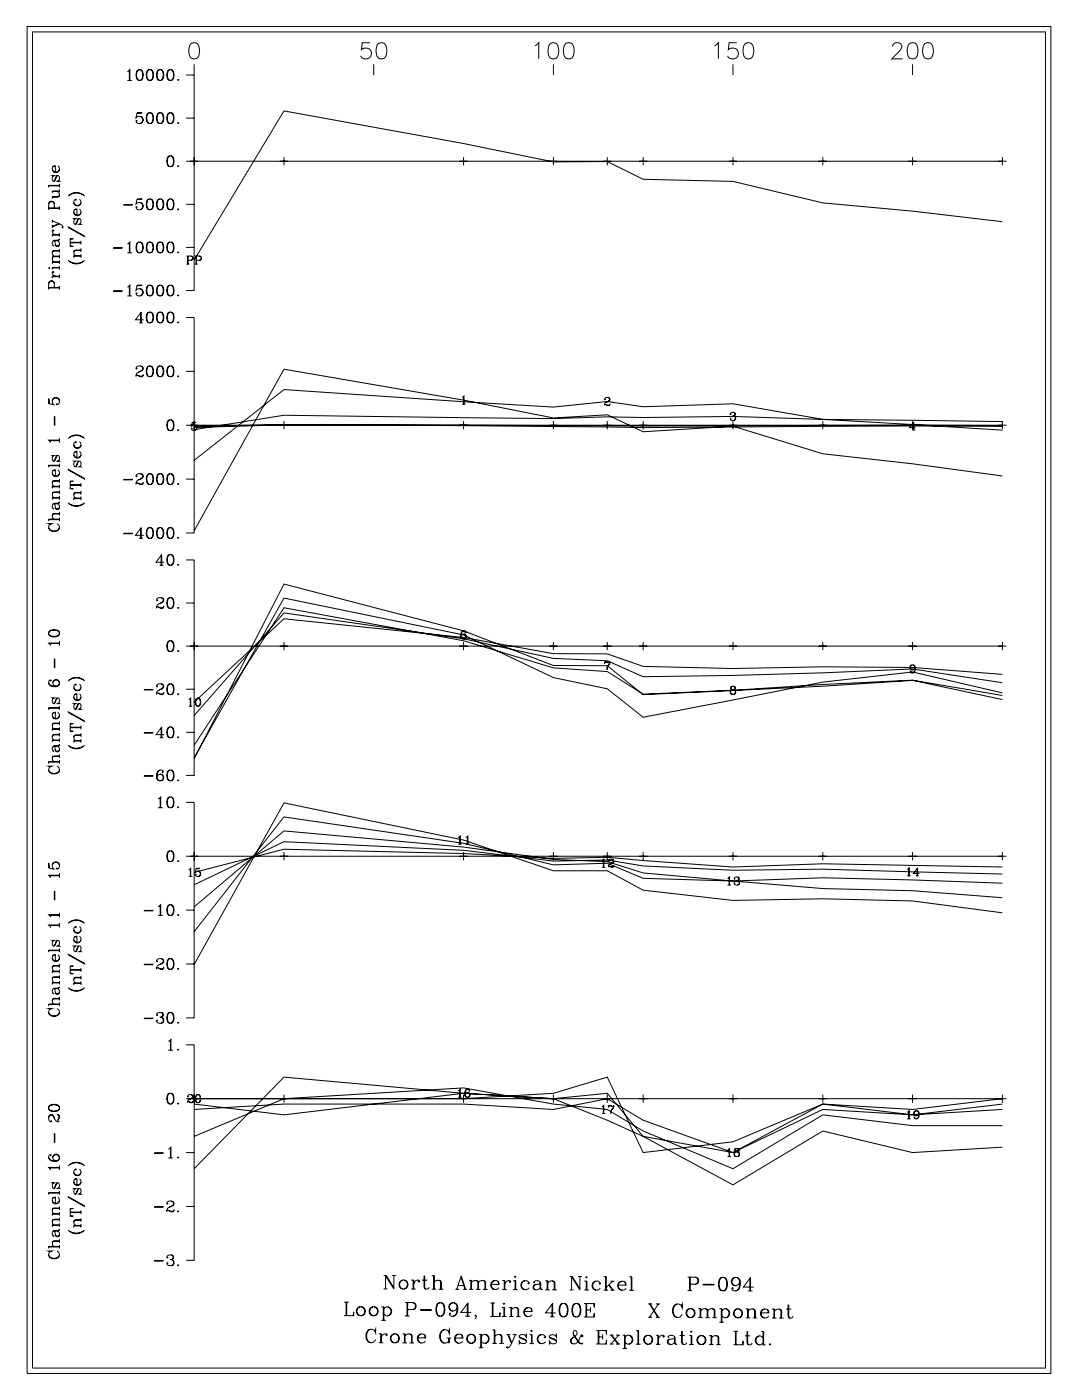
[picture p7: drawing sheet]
<svg xmlns="http://www.w3.org/2000/svg" width="215mm" height="279mm" viewBox="0 0 215 279" stroke-linecap="round" stroke-linejoin="round" font-family="sans-serif">
<g fill="none" stroke="#000" stroke-width=".2">
<path d="M5.4 5.3h204v268.5h-204zM6.5 6.4h201.9v266.3h-201.9zM25.4 14.3l.5-.4v2.1M25.4 16h.9M25.8 14v2M27.7 13.9a1.16 1.16 0 0 0-.5 1.7 .66 .66 0 0 0 .6 .4 .66 .66 0 0 0 .6-.4 1.71 1.71 0 0 0-.2-1.6 .58 .58 0 0 0-.9 .3 1.25 1.25 0 0 0 .4 1.7M27.9 13.9a1.38 1.38 0 0 1 0 2.1M29.8 13.9a.97 .97 0 0 0-.6 1.2l.1 .5a.67 .67 0 0 0 .6 .4 .67 .67 0 0 0 .6-.4 1.82 1.82 0 0 0-.2-1.6 .58 .58 0 0 0-.9 .3 1.26 1.26 0 0 0 .4 1.7M30 13.9a1.36 1.36 0 0 1 0 2.1M31.8 13.9a1.16 1.16 0 0 0-.5 1.7 .66 .66 0 0 0 .6 .4 .66 .66 0 0 0 .6-.4 1.71 1.71 0 0 0-.2-1.6 .58 .58 0 0 0-.9 .3 1.25 1.25 0 0 0 .4 1.7M32 13.9a1.38 1.38 0 0 1 0 2.1M33.9 13.9a.97 .97 0 0 0-.7 1.2l.1 .5a.67 .67 0 0 0 .7 .4 .67 .67 0 0 0 .6-.4 1.82 1.82 0 0 0-.2-1.6 .58 .58 0 0 0-.9 .3 1.26 1.26 0 0 0 .4 1.7"/>
<path d="M34.1 13.9a1.36 1.36 0 0 1 0 2.1M35.5 15.8l.1 .1-.1 .1zM37.1 15h1.6M38.1 8.7a1.05 1.05 0 0 1 1.5 .4 2.68 2.68 0 0 1-.3 2.5 1.06 1.06 0 0 1-1.5-.5 2.68 2.68 0 0 1 .3-2.4zM38.7 15v42.9h-1.6M38.7 12.8v2.2M73.7 8.5h-1.5l-.2 1.4a1.14 1.14 0 0 1 1.8 0 1.14 1.14 0 0 1-.3 1.7 1.14 1.14 0 0 1-1.6-.5M74.5 12.8v2.2M75.4 8.7a1.05 1.05 0 0 1 1.5 .4 2.68 2.68 0 0 1-.3 2.5 1.06 1.06 0 0 1-1.5-.5 2.68 2.68 0 0 1 .3-2.4zM106.6 9.1l.8-.6v3.2M109.7 8.7a1.04 1.04 0 0 1 1.5 .4 2.63 2.63 0 0 1-.3 2.5 1.05 1.05 0 0 1-1.5-.5 2.68 2.68 0 0 1 .3-2.4zM110.3 12.8v2.2"/>
<path d="M112.7 8.7a1.05 1.05 0 0 1 1.6 .4 2.71 2.71 0 0 1-.3 2.5 1.06 1.06 0 0 1-1.6-.5 2.65 2.65 0 0 1 .3-2.4zM142.4 9.1l.8-.6v3.2M146.1 12.8v2.2M146.8 8.5h-1.5l-.1 1.4a1.14 1.14 0 0 1 1.7 0 1.14 1.14 0 0 1-.2 1.7 1.14 1.14 0 0 1-1.7-.5M148.5 8.7a1.04 1.04 0 0 1 1.6 .4 2.65 2.65 0 0 1-.3 2.5 1.05 1.05 0 0 1-1.6-.5 2.7 2.7 0 0 1 .3-2.4zM177.9 9.3a.8 .8 0 0 1 .6-.8h.6a.79 .79 0 0 1 .5 1.2l-1.9 2h2.2M181.3 8.7a1.05 1.05 0 0 1 1.5 .4 2.69 2.69 0 0 1-.3 2.5 1.04 1.04 0 0 1-1.5-.5 2.65 2.65 0 0 1 .3-2.4zM181.9 12.8v2.2M184.3 8.7a1.05 1.05 0 0 1 1.6 .4 2.68 2.68 0 0 1-.3 2.5 1.06 1.06 0 0 1-1.6-.5 2.68 2.68 0 0 1 .3-2.4zM9.7 37h2.1M10.4 33.8a.75 .75 0 0 0 .7 .5 .75 .75 0 0 0 .7-.5M11 33.2l-.5 .1"/>
<path d="M11.4 35l-.5 1h-.4a.7 .7 0 0 1 .1-.9l.2-.1h-.4l.2 .1M11.5 38.2a.66 .66 0 0 1 0 1.1h-1.1M11.5 33.1a.72 .72 0 0 1 .2 1 .72 .72 0 0 1-1.1 0 .72 .72 0 0 1 .2-1h.2v1.2M11.6 36l.2 .1h-.4l.4-.4v-.4l-.2-.3h-.3l-.6 1.1M11.8 38.9l-.3 .3h-1.1v.4M11.8 36.6v.8M11.8 37.8v.4h-1.4M11.8 38.1h-1.4v.4M11.8 36.9h-2.1v.5M13.6 39.1a2.2 2.2 0 0 1 3.3 0M13.8 38.9l.4-.2a2.57 2.57 0 0 1 2.5 .2M15.8 39.7a.72 .72 0 0 1 .2 1.1 .72 .72 0 0 1-1.1 0 .72 .72 0 0 1 .2-1.1v.2l-.1-.1"/>
<path d="M27.3 39.8l1-.1h-1l-.2 1a.77 .77 0 0 1 1.2-.3 .77 .77 0 0 1 0 1.2 .77 .77 0 0 1-1.2-.2l.1-.2v.2M27.3 22.6l1-.1h-1l-.2 1a.77 .77 0 0 1 1.2-.2 .77 .77 0 0 1 0 1.2 .77 .77 0 0 1-1.2-.3l.1-.2v.2M27.9 23.2a.75 .75 0 0 1 .5 .7 .75 .75 0 0 1-.5 .7M29.8 39.7a.97 .97 0 0 0-.6 1.2l.1 .5a.67 .67 0 0 0 .6 .4 .67 .67 0 0 0 .6-.4 1.83 1.83 0 0 0-.2-1.6 .58 .58 0 0 0-.9 .3 1.26 1.26 0 0 0 .4 1.7M29.8 22.5a.97 .97 0 0 0-.6 1.2l.1 .5a.67 .67 0 0 0 .6 .4 .67 .67 0 0 0 .6-.4 1.82 1.82 0 0 0-.2-1.6 .58 .58 0 0 0-.9 .3 1.26 1.26 0 0 0 .4 1.7M30 39.7a1.36 1.36 0 0 1 0 2.1M30 22.5a1.36 1.36 0 0 1 0 2.1M31.8 39.7a1.16 1.16 0 0 0-.5 1.7 .66 .66 0 0 0 .6 .4 .66 .66 0 0 0 .6-.4 1.72 1.72 0 0 0-.2-1.6 .58 .58 0 0 0-.9 .3 1.25 1.25 0 0 0 .4 1.7M31.8 22.5a1.15 1.15 0 0 0-.5 1.7 .66 .66 0 0 0 .6 .4 .66 .66 0 0 0 .6-.4 1.71 1.71 0 0 0-.2-1.6 .58 .58 0 0 0-.9 .3 1.25 1.25 0 0 0 .4 1.7M32 39.7a1.38 1.38 0 0 1 0 2.1M32 22.5a1.38 1.38 0 0 1 0 2.1M33.9 39.7a.97 .97 0 0 0-.7 1.2l.1 .5a.67 .67 0 0 0 .7 .4 .67 .67 0 0 0 .6-.4 1.83 1.83 0 0 0-.2-1.6 .58 .58 0 0 0-.9 .3 1.26 1.26 0 0 0 .4 1.7"/>
<path d="M33.9 31.1a.97 .97 0 0 0-.7 1.2l.1 .5a.67 .67 0 0 0 .7 .4 .67 .67 0 0 0 .6-.4 1.82 1.82 0 0 0-.2-1.6 .58 .58 0 0 0-.9 .3 1.26 1.26 0 0 0 .4 1.7M33.9 22.5a.97 .97 0 0 0-.7 1.2l.1 .5a.67 .67 0 0 0 .7 .4 .67 .67 0 0 0 .6-.4 1.82 1.82 0 0 0-.2-1.6 .58 .58 0 0 0-.9 .3 1.26 1.26 0 0 0 .4 1.7M34.1 39.7a1.36 1.36 0 0 1 0 2.1M34.1 31.1a1.35 1.35 0 0 1 0 2.1M34.1 22.5a1.35 1.35 0 0 1 0 2.1M35.5 33l.1 .1-.1 .1zM35.5 24.4l.1 .1-.1 .1zM37.1 32.1h2.4M37.1 23.5h1.6M38.7 32.1h161.1M38.7 31.3v1.7M55.8 32.1h1.6"/>
<path d="M56.6 31.3v1.7M91.6 32.1h1.6M92.4 31.3v1.7M109.5 32.1h1.6M110.3 31.3v1.7M120.2 32.1h1.6M121 31.3v1.7M127.4 32.1h1.6M128.2 31.3v1.7M145.3 32.1h1.6M146.1 31.3v1.7M163.2 32.1h1.6"/>
<path d="M164 31.3v1.7M181.1 32.1h1.6M181.9 31.3v1.7M199 32.1h1.6M199.8 31.3v1.7M9.7 56.5a.58 .58 0 0 1 .6-.4 .58 .58 0 0 1 .5 .4M9.7 40.6a.58 .58 0 0 1 .6-.4 .58 .58 0 0 1 .5 .4M9.7 57.4h2.1M9.7 57.3h2.1M9.7 41.5h2.1M9.7 41.4h2.1M9.8 53.3v.2l-.1-.1z"/>
<path d="M10.4 44l1.4 .6a.84 .84 0 0 1 .8 .7l-.1 .1v-.2M10.4 55.1h1.4M10.4 43.8v.6M10.4 44.8v.6M10.4 53.4h1.4M10.4 52.3h1.4M10.4 46.9h1.4M10.5 54.2l.1 .1 .1-.1-.2-.1a.59 .59 0 0 0 0 .6 .59 .59 0 0 0 .5 .3M10.5 45.9h.2l-.2-.1a.59 .59 0 0 0 .5 1M10.8 57.3v-.8a.56 .56 0 0 0-.5-.6 .56 .56 0 0 0-.6 .6v1.2M10.8 48l.3 1 .4 .1a.65 .65 0 0 0 0-1.1M10.8 41.4v-.8a.56 .56 0 0 0-.5-.5 .56 .56 0 0 0-.6 .5v1.3"/>
<path d="M11 48.7a.42 .42 0 0 0 .4 .3 .42 .42 0 0 0 .4-.3M11.6 44.6l-1.2 .5M11.8 51.1h-1.1a.66 .66 0 0 0 0 1.1M11.8 51.2h-1.1l-.3 .3M11.8 49.9h-1.1a.66 .66 0 0 0 0 1.2M11.8 50h-1.1l-.3 .3M11.8 47.7l-.3 .2-.9 .1a.7 .7 0 0 0-.1 .9l.2 .1-.1-.1M11.8 47.6l-.1 .3-.2 .1h-.9M11.8 41.1v.8M11.8 46.5v.7M11.8 49.6v.7M11.8 50.7v.8"/>
<path d="M11.8 51.9v.7M11.8 53v.7M11.8 54.7v.8M11.8 57v.7M11.8 55h-1.4v.5M11.8 46.8h-1.4v.4M11.8 52.2h-1.4v.4M11.8 53.3h-1.4v.4M11.8 44.6l-1.4 .6M13.6 51.9a2.2 2.2 0 0 0 3.3 0M13.6 45.2l3.3 2zM13.8 52.1l.4 .2a2.67 2.67 0 0 0 2.5-.2"/>
<path d="M14 47.7l.6-.1h-.6v1.5h.6l-.6-.1M14 48.4h2.1M14 48.3h2.1M14.7 42.4a.75 .75 0 0 0 .7 .5 .75 .75 0 0 0 .7-.5M14.7 40.4a.75 .75 0 0 0 .7 .5 .75 .75 0 0 0 .7-.5M14.7 51.1h1.4M15.3 41.8l-.5 .1M15.7 43.6l-.5 1h-.4a.7 .7 0 0 1 .1-.9l.2-.1h-.4l.2 .1M15.8 41.7a.72 .72 0 0 1 .2 1 .72 .72 0 0 1-1.1 0 .72 .72 0 0 1 .2-1h.2v1.2M15.9 44.6l.2 .1h-.4l.4-.4v-.4l-.2-.3h-.3l-.6 1.1M16.1 49.8h-1.1a.65 .65 0 0 0 0 1.2M16.1 49.9h-1.1l-.3 .3"/>
<path d="M16.1 51h-1.4v.4M16.1 48v.7M16.1 49.5v.7M16.1 50.7v.7M22.6 58l1.7 .1zM22.6 49.4l1.7 .1zM24.7 40.8l1.7 .1zM25.4 57.2l.5-.4v2.2M25.4 48.7l.5-.5v2.2M25.4 59h.9M25.4 50.4h.9M25.8 48.4v2"/>
<path d="M25.8 56.9v2.1M27.3 56.9l1-.1h-1l-.2 1.1a.77 .77 0 0 1 1.2-.3 .77 .77 0 0 1 0 1.2 .77 .77 0 0 1-1.2-.2l.1-.2v.2M27.7 48.2a1.16 1.16 0 0 0-.5 1.8 .66 .66 0 0 0 .6 .4 .66 .66 0 0 0 .6-.4 1.71 1.71 0 0 0-.2-1.6 .58 .58 0 0 0-.9 .3 1.25 1.25 0 0 0 .4 1.7M27.9 57.6a.75 .75 0 0 1 .5 .7 .75 .75 0 0 1-.5 .7M27.9 48.2a1.38 1.38 0 0 1 0 2.2M27.9 40.4a.75 .75 0 0 1 .5 .7 .75 .75 0 0 1-.5 .7M29.8 56.8a.97 .97 0 0 0-.6 1.3l.1 .5a.67 .67 0 0 0 .6 .4 .67 .67 0 0 0 .6-.4 1.82 1.82 0 0 0-.2-1.7 .58 .58 0 0 0-.9 .3 1.26 1.26 0 0 0 .4 1.8M29.8 48.2a.97 .97 0 0 0-.6 1.3l.1 .5a.67 .67 0 0 0 .6 .4 .67 .67 0 0 0 .6-.4 1.82 1.82 0 0 0-.2-1.6 .58 .58 0 0 0-.9 .3 1.26 1.26 0 0 0 .4 1.7M30 56.8a1.36 1.36 0 0 1 0 2.2M30 48.2a1.36 1.36 0 0 1 0 2.2M31.8 56.8a1.16 1.16 0 0 0-.5 1.8 .66 .66 0 0 0 .6 .4 .66 .66 0 0 0 .6-.4 1.71 1.71 0 0 0-.2-1.7 .58 .58 0 0 0-.9 .3 1.25 1.25 0 0 0 .4 1.8M31.8 48.2a1.16 1.16 0 0 0-.5 1.8 .66 .66 0 0 0 .6 .4 .66 .66 0 0 0 .6-.4 1.71 1.71 0 0 0-.2-1.6 .58 .58 0 0 0-.9 .3 1.25 1.25 0 0 0 .4 1.7"/>
<path d="M32 56.8a1.38 1.38 0 0 1 0 2.2M32 48.2a1.38 1.38 0 0 1 0 2.2M33.9 56.8a.97 .97 0 0 0-.7 1.3l.1 .5a.67 .67 0 0 0 .7 .4 .67 .67 0 0 0 .6-.4 1.82 1.82 0 0 0-.2-1.7 .58 .58 0 0 0-.9 .3 1.26 1.26 0 0 0 .4 1.8M33.9 48.2a.97 .97 0 0 0-.7 1.3l.1 .5a.67 .67 0 0 0 .7 .4 .67 .67 0 0 0 .6-.4 1.82 1.82 0 0 0-.2-1.6 .58 .58 0 0 0-.9 .3 1.26 1.26 0 0 0 .4 1.7M34.1 56.8a1.36 1.36 0 0 1 0 2.2M34.1 48.2a1.36 1.36 0 0 1 0 2.2M35.4 50.3h.2l-.1 .1zM35.5 58.8l.1 .1-.1 .1zM35.5 41.6l.1 .1-.1 .1zM37.1 49.3h1.6M37.1 40.7h1.6M37.2 51h.9a.42 .42 0 0 1 .4 .5 .42 .42 0 0 1-.4 .4h-.6"/>
<path d="M37.2 52.6h.5M37.4 51v1.6M37.5 51v1.6M38.1 51l.3 .3-.1 .4-.2 .2M38.8 51h1a.42 .42 0 0 1 .4 .5 .42 .42 0 0 1-.4 .4h-.6M38.8 52.6h.6M39.1 51v1.6M39.2 51v1.6M39.8 51l.3 .3-.1 .4-.2 .2M199.8 44.2l-17.9-2.1-17.9-1.7-17.9-4.2-17.9-.5-7.2-3.5-10.7 .1-17.9-3.7-35.8-6.5-17.9 29.7M10.4 79.9a.75 .75 0 0 1 .7-.6 .75 .75 0 0 1 .7 .6M27.2 73.4v.2l-.1-.1a.74 .74 0 0 1 .8-.6 .74 .74 0 0 1 .6 .7l-.4 .4a1.07 1.07 0 0 0-1 1.1"/>
<path d="M27.7 64.4h.7M28 72.9l.2 .2a.49 .49 0 0 1 .1 .7l-.7 .4M28 62.4v2M28.5 74.8l-.3 .2-.8-.2-.3 .1M28.5 74.6l-.2 .5h-.4l-.5-.3M28.6 63.7h-1.6l1.1-1.5v2.2M29.8 72.9a.97 .97 0 0 0-.6 1.3l.1 .5a.67 .67 0 0 0 .6 .4 .67 .67 0 0 0 .6-.4 1.82 1.82 0 0 0-.2-1.6 .58 .58 0 0 0-.9 .3 1.26 1.26 0 0 0 .4 1.7M29.8 62.2a.97 .97 0 0 0-.6 1.2l.1 .5a.67 .67 0 0 0 .6 .5 .67 .67 0 0 0 .6-.5 1.82 1.82 0 0 0-.2-1.6 .58 .58 0 0 0-.9 .3 1.26 1.26 0 0 0 .4 1.8M30 72.9a1.36 1.36 0 0 1 0 2.2M30 62.2a1.36 1.36 0 0 1 0 2.2M31.8 72.9a1.16 1.16 0 0 0-.5 1.8 .66 .66 0 0 0 .6 .4 .66 .66 0 0 0 .6-.4 1.71 1.71 0 0 0-.2-1.6 .58 .58 0 0 0-.9 .3 1.25 1.25 0 0 0 .4 1.7M31.8 62.2a1.16 1.16 0 0 0-.5 1.7 .66 .66 0 0 0 .6 .5 .66 .66 0 0 0 .6-.5 1.71 1.71 0 0 0-.2-1.6 .58 .58 0 0 0-.9 .3 1.25 1.25 0 0 0 .4 1.8"/>
<path d="M32 72.9a1.38 1.38 0 0 1 0 2.2M32 62.2a1.38 1.38 0 0 1 0 2.2M33.9 72.9a.97 .97 0 0 0-.7 1.3l.1 .5a.67 .67 0 0 0 .7 .4 .67 .67 0 0 0 .6-.4 1.82 1.82 0 0 0-.2-1.6 .58 .58 0 0 0-.9 .3 1.26 1.26 0 0 0 .4 1.7M33.9 62.2a.97 .97 0 0 0-.7 1.2l.1 .5a.67 .67 0 0 0 .7 .5 .67 .67 0 0 0 .6-.5 1.82 1.82 0 0 0-.2-1.6 .58 .58 0 0 0-.9 .3 1.26 1.26 0 0 0 .4 1.8M34.1 72.9a1.36 1.36 0 0 1 0 2.2M34.1 62.2a1.36 1.36 0 0 1 0 2.2M35.5 74.9l.1 .1-.1 .1zM35.5 64.1l.1 .1-.1 .2zM37.1 63.3h1.6v42.9h-1.6M37.1 74h1.6M92.1 79.2l.4-.3v1.7M92.4 79v1.6"/>
<path d="M120.6 79.5v.1h-.1a.55 .55 0 0 1 .6-.4 .55 .55 0 0 1 .5 .5l-.3 .3a.77 .77 0 0 0-.8 .8M121.2 79.2l.3 .3a.63 .63 0 0 1-.6 .7M9.7 92.8h2.1M9.8 80.5l-.1-1.1v1.1l1 .2a.77 .77 0 0 1-.2-1.2 .77 .77 0 0 1 1.2 0 .77 .77 0 0 1-.3 1.2l-.2-.1 .1-.1 .1 .1M9.8 87.8h2M10.4 94.4a.75 .75 0 0 0 .7 .5 .75 .75 0 0 0 .7-.5M10.4 99.3h1.4M10.4 97h1.4M10.8 83l.1 1.8zM11 93.8l-.5 .1M11.4 90.8l-.5 1-.3 .1a.7 .7 0 0 1-.1-.9l.3-.2h-.4l.2 .1M11.5 93.7a.72 .72 0 0 1 .2 1 .72 .72 0 0 1-1.1 0 .72 .72 0 0 1 .2-1h.2v1.2"/>
<path d="M11.6 91.8l.2 .1h-.4l.4-.4v-.4l-.2-.3h-.3l-.6 1.1M11.8 100l-.1 .3-.2 .1h-.9M11.8 98.1h-1.1a.66 .66 0 0 0 0 1.1M11.8 98.2h-1.1l-.3 .3M11.8 95.8h-1.1a.65 .65 0 0 0 0 1.1M11.8 95.9h-1.1l-.3 .3M11.8 87.7h-2.1l.4 .5M11.8 87.3v.9M11.8 92.4v.7M11.8 95.5v.7M11.8 96.6v.7M11.8 97.8v.7"/>
<path d="M11.8 98.9v.7M11.8 96.9h-1.4v.4M11.8 99.2h-1.4v.4M11.8 92.7h-2.1v.4M13.6 93.6l3.3 1.9zM13.6 87.4a2.2 2.2 0 0 1 3.3 0M13.8 87.2l.4-.2a2.56 2.56 0 0 1 2.5 .2M14 96l.6-.1h-.6v1.5h.6l-.6-.1M14 96.7h2.1M14 96.6h2.1M14.7 90.7a.75 .75 0 0 0 .7 .5 .75 .75 0 0 0 .7-.5M14.7 88.7a.75 .75 0 0 0 .7 .6 .75 .75 0 0 0 .7-.6"/>
<path d="M14.7 99.4h1.4M15.3 90.1l-.5 .1M15.7 91.9l-.5 1h-.4a.7 .7 0 0 1 .1-.9l.2-.1h-.4l.2 .1M15.8 90a.72 .72 0 0 1 .2 1.1 .72 .72 0 0 1-1.1 0 .72 .72 0 0 1 .2-1.1h.2v1.2M15.8 88a.72 .72 0 0 1 .2 1.1 .72 .72 0 0 1-1.1 0 .72 .72 0 0 1 .2-1.1v.2l-.1-.1M15.9 92.9l.2 .1h-.4l.4-.4v-.4l-.2-.3h-.3l-.6 1.1M16.1 98.2h-1.1a.65 .65 0 0 0 0 1.1M16.1 98.3h-1.1l-.3 .3M16.1 99.3h-1.4v.4M16.1 96.3v.7M16.1 97.8v.8M16.1 99v.7"/>
<path d="M24.7 95.5l1.7 .1zM27.2 94.8v.2l-.1-.1a.74 .74 0 0 1 .8-.5 .74 .74 0 0 1 .6 .6l-.4 .4a1.06 1.06 0 0 0-1 1.2M28 94.4l.2 .1a.49 .49 0 0 1 .1 .7l-.7 .4M28.5 96.3l-.3 .2-.8-.2-.3 .1M28.5 96.1l-.2 .5h-.4l-.5-.3M29.8 94.4a.97 .97 0 0 0-.6 1.2l.1 .6a.67 .67 0 0 0 .6 .4 .67 .67 0 0 0 .6-.4 1.82 1.82 0 0 0-.2-1.7 .58 .58 0 0 0-.9 .3 1.26 1.26 0 0 0 .4 1.8M30 94.4a1.36 1.36 0 0 1 0 2.2M31.8 94.4a1.16 1.16 0 0 0-.5 1.8 .66 .66 0 0 0 .6 .4 .66 .66 0 0 0 .6-.4 1.71 1.71 0 0 0-.2-1.7 .58 .58 0 0 0-.9 .3 1.25 1.25 0 0 0 .4 1.8M32 94.4a1.38 1.38 0 0 1 0 2.2M33.9 94.4a.97 .97 0 0 0-.7 1.2l.1 .6a.67 .67 0 0 0 .7 .4 .67 .67 0 0 0 .6-.4 1.82 1.82 0 0 0-.2-1.7 .58 .58 0 0 0-.9 .3 1.26 1.26 0 0 0 .4 1.8M33.9 83.7a.97 .97 0 0 0-.7 1.2l.1 .5a.67 .67 0 0 0 .7 .4 .67 .67 0 0 0 .6-.4 1.82 1.82 0 0 0-.2-1.6 .58 .58 0 0 0-.9 .3 1.26 1.26 0 0 0 .4 1.7M34.1 94.4a1.36 1.36 0 0 1 0 2.2"/>
<path d="M34.1 83.7a1.36 1.36 0 0 1 0 2.1M35.5 96.4l.1 .1-.1 .1zM35.5 85.6l.1 .1-.1 .1zM37.1 84.8h2.4M37.1 95.5h1.6M38.3 84.3l.8-.1h-.8l-.1 .8a.58 .58 0 0 1 .8-.2 .58 .58 0 0 1 0 .9 .58 .58 0 0 1-.8-.2v-.2v.2M38.7 84.8h161.1M38.7 83.9v1.7M38.8 84.7l.1 .1a.56 .56 0 0 1 .3 .6 .56 .56 0 0 1-.4 .4M55.8 84.8h1.6M56.6 83.9v1.7M91.6 84.8h1.6"/>
<path d="M92.1 80.6h.7M92.4 83.9v1.7M109.5 84.8h1.6M110.3 83.9v1.7M120.2 84.8h1.6M121 83.9v1.7M121.6 80.6l-.3 .2-.8-.1M121.6 80.5l-.2 .3-.7-.2M127.4 84.8h1.6M128.2 83.9v1.7M145.3 84.8h1.6M145.6 82.5l.1 .1h-.2a.51 .51 0 0 1 .6-.4 .51 .51 0 0 1 .4 .5v.1l-.5 .1"/>
<path d="M146.1 83.9v1.7M146.2 82.2a.39 .39 0 0 1 .2 .6l-.2 .1 .2 .1a.44 .44 0 0 1 .2 .5 .44 .44 0 0 1-.4 .3l-.5-.1-.2-.2 .1-.1v.1M146.5 83.1v.4l-.3 .3M163.2 84.8h1.6M164 83.9v1.7M181.1 84.8h1.6M181.8 85.7h.5M181.9 83.9v1.7M182 84.3v1.4M182.5 85.3h-1.2l.8-1.2v1.6M199 84.8h1.6M199.8 94.9l-17.9-2.5-17.9-2-17.9-5.5-17.9 1.2-7.2-3.4-10.7 .6-17.9-3.5-35.8-6.2-17.9 32.2"/>
<path d="M199.8 85.7l-35.8-2.1-17.9-3.1-17.9 .6-7.2-1.1-10.7 1.1-17.9-1-35.8-2.5-17.9 14.1M199.8 84l-35.8-.4-17.9-.6-17.9 .2-7.2-.1-10.7 .3-53.7-.6-17.9 2.8M199.8 85l-17.9-.1-53.7 .3-35.8-.4-35.8-.1-17.9 .5M199.8 84.8l-71.6 .1-71.6-.3-17.9 .4M199.8 83.9v1.7M9.7 105.2a1.22 1.22 0 0 0 2.1 0M9.7 103.6h2.1M10.8 100.4l.3 1 .4 .1a.64 .64 0 0 0 0-1.1M11 101.1a.42 .42 0 0 0 .4 .3 .42 .42 0 0 0 .4-.3M11.3 104.4a.79 .79 0 0 1 .5 .9 .79 .79 0 0 1-.8 .6 .94 .94 0 0 1-1-.2 .94 .94 0 0 1-.2-1l.2-.2-.3-.1h.6l-.3 .1M11.8 102.3h-1.1a.66 .66 0 0 0 0 1.2M11.8 102.5h-1.1l-.3 .3"/>
<path d="M11.8 100.1l-.3 .2-.9 .1a.7 .7 0 0 0-.1 .9l.2 .1-.1-.1M11.8 102v.8M11.8 103.2v.7M11.8 103.5h-2.1v.4M13.6 100.2a2.2 2.2 0 0 0 3.3 0M13.8 100.4l.4 .2a2.67 2.67 0 0 0 2.5-.2M24.7 106.3l1.7 .1zM27.7 107.3h.7M28 105.4v1.9M28.6 106.7h-1.6l1.1-1.5v2.1M29.8 105.2a.97 .97 0 0 0-.6 1.2l.1 .5a.67 .67 0 0 0 .6 .4 .67 .67 0 0 0 .6-.4 1.82 1.82 0 0 0-.2-1.6 .58 .58 0 0 0-.9 .3 1.26 1.26 0 0 0 .4 1.7M30 105.2a1.36 1.36 0 0 1 0 2.1"/>
<path d="M31.3 119.5l.1 .1h-.2a.74 .74 0 0 1 .8-.5 .74 .74 0 0 1 .6 .6l-.4 .4a1.06 1.06 0 0 0-1 1.2M31.8 105.2a1.16 1.16 0 0 0-.5 1.7 .66 .66 0 0 0 .6 .4 .66 .66 0 0 0 .6-.4 1.71 1.71 0 0 0-.2-1.6 .58 .58 0 0 0-.9 .3 1.25 1.25 0 0 0 .4 1.7M31.8 112.7h.7M32 105.2a1.38 1.38 0 0 1 0 2.1M32.1 119.1l.2 .1a.49 .49 0 0 1 .1 .7l-.7 .4M32.1 110.7v2M32.7 112.1h-1.6l1.1-1.6v2.2M33.9 105.2a.97 .97 0 0 0-.7 1.2l.1 .5a.67 .67 0 0 0 .7 .4 .67 .67 0 0 0 .6-.4 1.82 1.82 0 0 0-.2-1.6 .58 .58 0 0 0-.9 .3 1.26 1.26 0 0 0 .4 1.7M33.9 119.1a.97 .97 0 0 0-.7 1.2l.1 .6a.67 .67 0 0 0 .7 .4 .67 .67 0 0 0 .6-.4 1.82 1.82 0 0 0-.2-1.7 .58 .58 0 0 0-.9 .3 1.26 1.26 0 0 0 .4 1.8M33.9 110.5a.97 .97 0 0 0-.7 1.3l.1 .5a.67 .67 0 0 0 .7 .4 .67 .67 0 0 0 .6-.4 1.82 1.82 0 0 0-.2-1.7 .58 .58 0 0 0-.9 .3 1.26 1.26 0 0 0 .4 1.8M34.1 105.2a1.36 1.36 0 0 1 0 2.1M34.1 119.1a1.35 1.35 0 0 1 0 2.2"/>
<path d="M34.1 110.5a1.36 1.36 0 0 1 0 2.2M35.5 107.1l.1 .1-.1 .1zM35.5 112.5l.1 .1-.1 .1zM37.1 111.6h1.6v43h-1.6M9.7 136.2a1.29 1.29 0 0 0 2.1 0M9.7 126.3a1.15 1.15 0 0 0 1.7 .5 .66 .66 0 0 0 .5-.6 .66 .66 0 0 0-.5-.6 1.74 1.74 0 0 0-1.6 .2 .59 .59 0 0 0 .3 .9 1.24 1.24 0 0 0 1.7-.4M9.7 126.1a1.38 1.38 0 0 1 2.1 0M9.8 128.3h2M10 135.6l.1 .1 .1-.1-.2-.1a.74 .74 0 0 0-.2 1 .74 .74 0 0 0 .8 .4h.6a.69 .69 0 0 0 .7-.8 .69 .69 0 0 0-.8-.6 .69 .69 0 0 0-.5 1l.5 .3M10.5 136a.69 .69 0 0 1 .7-.5 .69 .69 0 0 1 .6 .5M10.8 131.3l.1 1.8zM11.4 139.1l-.5 1-.3 .1a.7 .7 0 0 1-.1-.9l.3-.2h-.4l.2 .1"/>
<path d="M11.8 128.2h-2.1l.4 .5M11.8 127.8v.9M13.6 135.7a2.2 2.2 0 0 1 3.3 0M13.8 135.5l.4-.2a2.56 2.56 0 0 1 2.5 .2M14.7 139a.75 .75 0 0 0 .7 .5 .75 .75 0 0 0 .7-.5M14.7 137.1a.75 .75 0 0 0 .7 .5 .75 .75 0 0 0 .7-.5M15.3 138.4l-.5 .1M15.8 138.3a.72 .72 0 0 1 .2 1.1 .72 .72 0 0 1-1.1 0 .72 .72 0 0 1 .2-1.1h.2v1.2M15.8 136.4a.72 .72 0 0 1 .2 1 .72 .72 0 0 1-1.1 0 .72 .72 0 0 1 .2-1v.2l-.1-.1M28.8 137.4l1.7 .1zM31.3 136.7l.1 .1h-.2a.74 .74 0 0 1 .8-.5 .74 .74 0 0 1 .6 .6l-.4 .4a1.06 1.06 0 0 0-1 1.2M32.1 136.3l.2 .1a.49 .49 0 0 1 .1 .7l-.7 .4"/>
<path d="M32.6 138.1l-.3 .2-.8-.2-.3 .1M32.6 137.9l-.2 .6h-.4l-.5-.4M32.6 121l-.3 .2-.8-.2-.3 .1M32.6 120.8l-.2 .5h-.4l-.5-.3M33.9 136.3a.97 .97 0 0 0-.7 1.2l.1 .5a.67 .67 0 0 0 .7 .5 .67 .67 0 0 0 .6-.5 1.83 1.83 0 0 0-.2-1.6 .58 .58 0 0 0-.9 .3 1.27 1.27 0 0 0 .4 1.8M33.9 127.7a.97 .97 0 0 0-.7 1.2l.1 .6a.67 .67 0 0 0 .7 .4 .67 .67 0 0 0 .6-.4 1.82 1.82 0 0 0-.2-1.7 .58 .58 0 0 0-.9 .3 1.27 1.27 0 0 0 .4 1.8M34.1 136.3a1.36 1.36 0 0 1 0 2.2M34.1 127.7a1.36 1.36 0 0 1 0 2.2M35.4 138.3h.2l-.1 .2zM35.4 129.8h.2l-.1 .1zM35.5 121.1l.1 .1-.1 .1zM37.1 128.8h2.4"/>
<path d="M37.1 137.4h1.6M37.1 120.2h1.6M37.6 139.5l.4-.4v1.7M37.9 139.2v1.6M38.7 128.8h161.1M38.7 128v1.6M39.4 139.1a.93 .93 0 0 0 0 1.7h.1a.94 .94 0 0 0 0-1.7h-.1a1.04 1.04 0 0 0 0 1.7M39.5 139.1a1.04 1.04 0 0 1 0 1.7M55.8 128.8h1.6M56.6 128v1.6M91.6 128.8h1.6M92.4 125.7a.96 .96 0 0 0-.1 1.7"/>
<path d="M92.4 128v1.6M92.5 126.4l.3 .4v.3l-.3 .3M92.8 126v.1v-.1a.56 .56 0 0 0-.6-.2 .56 .56 0 0 0-.4 .6v.5a.52 .52 0 0 0 .6 .5 .52 .52 0 0 0 .5-.6 .52 .52 0 0 0-.7-.4l-.3 .4M109.5 128.8h1.6M110.3 128v1.6M120.2 128.8h1.6M120.5 132.2l.2-.3 .6 .2 .3-.2-.1 .5a1.28 1.28 0 0 0-.5 1.1M120.5 131.9v.5M120.6 132h.3l.4 .1M121 128v1.6M121.5 132.4a1.15 1.15 0 0 0-.6 1.1M127.4 128.8h1.6"/>
<path d="M128.2 128v1.6M145.3 128.8h1.6M145.9 136.8l-.2 .1-.1 .3a.56 .56 0 0 0 .9 0v-.2a.56 .56 0 0 0-.7-.1l-.1 .3 .2 .3M145.9 137.5l-.4 .3a.53 .53 0 0 0 .7 .6 .53 .53 0 0 0 .3-.9h-.3M145.9 137.5l-.3 .3 .1 .4 .2 .2M146.1 128v1.6M146.2 136.8l.3 .2-.1 .4-.2 .1M146.2 137.5l.3 .3v.4l-.3 .2M163.2 128.8h1.6M164 128v1.6M181.1 128.8h1.6M181.8 132.5l-.2 .1a.51 .51 0 0 0-.2 .5 .51 .51 0 0 0 .4 .4"/>
<path d="M181.9 128v1.6M181.9 132.5a.97 .97 0 0 1 0 1.6M182.3 133.1a.52 .52 0 0 1-.7 .4 .52 .52 0 0 1-.2-.8 .52 .52 0 0 1 .8-.1 .88 .88 0 0 1 .2 1 .88 .88 0 0 1-.8 .5l-.2-.2 .1-.1v.1M199 128.8h1.6M199.8 138.1l-17.9-4.2-17.9 2.1-35.8 7-7.2-5.7-10.7-2.2-17.9-8.5-35.8-7.4-17.9 31.8M199.8 139.4l-17.9-3.8-17.9 1.2-35.8 1.7-7.2-5.8h-10.7l-17.9-7-35.8-9.3-17.9 34.8M199.8 138.6l-17.9-3-17.9 .8-17.9 1.2-17.9 .8-7.2-4.5-10.7-.8-17.9-5.4-35.8-6.6-17.9 27.4M199.8 136.1l-17.9-2.8-17.9 .8-17.9 .5-17.9 .3-7.2-3.2-10.7-.5-17.9-3.9-35.8-5.1-17.9 20.4M199.8 134.4l-17.9-1.4-17.9-.1-17.9 .4-17.9-.5-7.2-2.5h-10.7l-17.9-3.2-35.8-3.8-17.9 16.7M199.8 128v1.6M9.7 153.5a1.22 1.22 0 0 0 2.1 0M9.7 151.9h2.1"/>
<path d="M9.7 141.2h2.1M10.4 142.7a.75 .75 0 0 0 .7 .5 .75 .75 0 0 0 .7-.5M10.4 147.6h1.4M10.4 145.4h1.4M10.8 148.7l.3 1 .4 .2a.64 .64 0 0 0 0-1.2M11 149.4a.42 .42 0 0 0 .4 .4 .42 .42 0 0 0 .4-.4M11 142.1l-.5 .1M11.3 152.7a.79 .79 0 0 1 .5 .9 .79 .79 0 0 1-.8 .6 .94 .94 0 0 1-1-.2 .94 .94 0 0 1-.2-1l.2-.2-.3-.1h.6l-.3 .1M11.5 142a.71 .71 0 0 1 .2 1.1 .71 .71 0 0 1-1.1 0 .71 .71 0 0 1 .2-1.1h.2v1.2M11.6 140.1l.2 .1h-.4l.4-.4v-.4l-.2-.3h-.3l-.6 1.1M11.8 150.7h-1.1a.66 .66 0 0 0 0 1.1M11.8 150.8h-1.1l-.3 .3"/>
<path d="M11.8 148.4l-.3 .2-.9 .1a.7 .7 0 0 0-.1 .9l.2 .1-.1-.1M11.8 148.3l-.1 .3-.2 .1h-.9M11.8 146.4h-1.1a.66 .66 0 0 0 0 1.1M11.8 146.5h-1.1l-.3 .3M11.8 144.1h-1.1a.65 .65 0 0 0 0 1.1M11.8 144.2h-1.1l-.3 .3M11.8 140.7v.8M11.8 143.8v.7M11.8 144.9v.8M11.8 146.1v.7M11.8 147.2v.7M11.8 150.4v.7"/>
<path d="M11.8 151.5v.7M11.8 145.2h-1.4v.5M11.8 147.5h-1.4v.4M11.8 141.1h-2.1v.4M11.8 151.8h-2.1v.4M13.6 148.5a2.2 2.2 0 0 0 3.3 0M13.6 141.9l3.3 1.9zM13.8 148.7l.4 .2a2.67 2.67 0 0 0 2.5-.2M14 144.3l.6-.1h-.6v1.6h.6l-.6-.1M14 145h2.1M14 144.9h2.1M14.7 147.7h1.4"/>
<path d="M15.7 140.2l-.5 1.1h-.4a.7 .7 0 0 1 .1-1l.2-.1h-.4l.2 .1M15.9 141.3l.2 .1h-.4l.4-.4v-.5l-.2-.3h-.3l-.6 1.2M16.1 146.5h-1.1a.65 .65 0 0 0 0 1.1M16.1 146.6h-1.1l-.3 .3M16.1 147.6h-1.4v.4M16.1 144.6v.8M16.1 146.2v.7M16.1 147.3v.7M28.8 154.6l1.7 .1zM28.8 146l1.7 .1zM31.5 159.3l.5-.4v2.1M31.8 147h.7"/>
<path d="M31.9 153.5a1.29 1.29 0 0 0-.1 2.1M31.9 159v2M32 154.3a.69 .69 0 0 1 .5 .7 .69 .69 0 0 1-.5 .6M32.1 145.1v1.9M32.4 153.8l-.1 .1 .1 .1v-.4a.83 .83 0 0 0-.8 0 .83 .83 0 0 0-.4 .8v.6a.69 .69 0 0 0 .8 .7 .69 .69 0 0 0 .6-.9 .69 .69 0 0 0-1-.4l-.3 .5M32.7 146.4h-1.6l1.1-1.5v2.1M33.9 153.5a.97 .97 0 0 0-.7 1.2l.1 .5a.67 .67 0 0 0 .7 .4 .67 .67 0 0 0 .6-.4 1.82 1.82 0 0 0-.2-1.6 .58 .58 0 0 0-.9 .3 1.26 1.26 0 0 0 .4 1.7M33.9 144.9a.97 .97 0 0 0-.7 1.2l.1 .5a.67 .67 0 0 0 .7 .4 .67 .67 0 0 0 .6-.4 1.83 1.83 0 0 0-.2-1.6 .58 .58 0 0 0-.9 .3 1.26 1.26 0 0 0 .4 1.7M33.9 158.9a.97 .97 0 0 0-.7 1.2l.1 .5a.67 .67 0 0 0 .7 .4 .67 .67 0 0 0 .6-.4 1.82 1.82 0 0 0-.2-1.6 .58 .58 0 0 0-.9 .3 1.26 1.26 0 0 0 .4 1.7M34.1 153.5a1.36 1.36 0 0 1 0 2.1M34.1 144.9a1.36 1.36 0 0 1 0 2.1M34.1 158.9a1.36 1.36 0 0 1 0 2.1"/>
<path d="M35.4 146.9h.2l-.1 .1zM35.5 155.4l.1 .1-.1 .1zM37.1 159.9h1.6v43h-1.6M37.1 146h1.6M37.6 140.8h.7M9.8 173l-.1-1v1l1 .2a.77 .77 0 0 1-.2-1.1 .77 .77 0 0 1 1.2 0 .77 .77 0 0 1-.3 1.1l-.2-.1 .1-.1 .1 .1M9.8 174.6h2M10.4 172.4a.75 .75 0 0 1 .7-.5 .75 .75 0 0 1 .7 .5M10.8 177.6l.1 1.8zM11.8 174.4h-2.1l.4 .6M11.8 174v1M31.5 161h.9"/>
<path d="M33.9 169.6a.97 .97 0 0 0-.7 1.2l.1 .5a.67 .67 0 0 0 .7 .4 .67 .67 0 0 0 .6-.4 1.82 1.82 0 0 0-.2-1.6 .58 .58 0 0 0-.9 .3 1.26 1.26 0 0 0 .4 1.7M34.1 169.6a1.36 1.36 0 0 1 0 2.1M35.5 171.5l.1 .1-.1 .1zM35.5 160.8l.1 .1-.1 .1zM37.1 170.7h2.4M37.6 173.4l.4-.3v1.6M37.6 174.7h.7M37.9 173.2v1.5M38.7 170.7h161.1M38.7 169.8v1.7M39.1 173.2l.7-.1h-.7l-.2 .7a.58 .58 0 0 1 .9-.1 .58 .58 0 0 1 0 .9 .58 .58 0 0 1-.9-.2l.1-.2v.2M39.5 173.6l.4 .5-.1 .4-.3 .2"/>
<path d="M55.8 170.7h1.6M56.6 169.8v1.7M91.3 166.9l.4-.3v1.7M91.3 168.3h.7M91.6 170.7h1.6M91.6 166.7v1.6M92.4 169.8v1.7M92.8 166.9l.4-.3v1.7M92.8 168.3h.7M93.1 166.7v1.6M109.5 170.7h1.6M110.3 169.8v1.7"/>
<path d="M120 171.6l.3-.3v1.6M120 172.9h.6M120.2 170.7h1.6M120.3 171.3v1.6M121 169.8v1.7M121.3 171.6h.1h-.1a.55 .55 0 0 1 .5-.4 .55 .55 0 0 1 .5 .5l-.3 .3a.81 .81 0 0 0-.7 .9M121.9 171.3l.4 .3a.61 .61 0 0 1-.7 .6M122.3 172.6l-.2 .2-.8-.1M122.3 172.5l-.1 .4-.7-.3M127.4 170.7h1.6M128.2 169.8v1.7M145 175.1l.4-.3v1.6"/>
<path d="M145 176.4h.7M145.3 170.7h1.6M145.3 174.9v1.5M146.1 169.8v1.7M146.4 175.1v.2l-.1-.2 .2-.2a.61 .61 0 0 1 .8 .1l-.1 .4-.4 .1M147 174.8l.2 .2v.3l-.2 .2 .2 .1a.45 .45 0 0 1 .2 .4 .45 .45 0 0 1-.4 .4l-.5-.1-.2-.2 .1-.2v.2M147.2 175.6l.1 .5-.3 .3M163.2 170.7h1.6M164 169.8v1.7M180.8 173.3l.4-.3v1.6M180.8 174.6h.7M181.1 170.7h1.6"/>
<path d="M181.1 173v1.6M181.9 169.8v1.7M182.6 174.6h.5M182.8 173.1v1.5M183.3 174.1h-1.3l.9-1.1v1.6M199 170.7h1.6M199.8 178.9l-17.9-1.4-17.9-.4-17.9-1.5-17.9-.5-7.2-3-10.7 .3-17.9-4.3-35.8-5.3-17.9 22.9M199.8 176l-17.9-.6-17.9-.4-17.9 .6-17.9-1.6-7.2-2.3-10.7-.4-17.9-2.5-35.8-3.2-17.9 15.2M199.8 174.2l-35.8-1-17.9 .3-17.9-.9-7.2-1.2-10.7 .2-17.9-2.1-35.8-1.7-17.9 8.6M199.8 172.8l-35.8-.6-17.9 .6-25.1-1.9-10.7 .2-17.9-1-35.8-.8-17.9 4.6M199.8 169.8v1.7M9.7 189.5h2.1"/>
<path d="M9.8 184.5h2M9.8 182.4h2M10.4 191a.75 .75 0 0 0 .7 .5 .75 .75 0 0 0 .7-.5M10.4 195.9h1.4M10.4 193.7h1.4M10.8 197.1l.3 1 .4 .1a.64 .64 0 0 0 0-1.1M11 197.8a.42 .42 0 0 0 .4 .3 .42 .42 0 0 0 .4-.3M11 190.4l-.5 .1M11.4 187.4l-.5 1.1-.3 .1a.7 .7 0 0 1-.1-1l.3-.2h-.4l.2 .1M11.5 190.3a.71 .71 0 0 1 .2 1.1 .71 .71 0 0 1-1.1 0 .71 .71 0 0 1 .2-1.1h.2v1.2M11.6 188.5l.2 .1h-.4l.4-.4v-.5l-.2-.3h-.3l-.6 1.2M11.8 199h-1.1a.66 .66 0 0 0 0 1.1"/>
<path d="M11.8 199.1h-1.1l-.3 .3M11.8 196.7l-.3 .3-.9 .1a.7 .7 0 0 0-.1 .9l.2 .1-.1-.1M11.8 196.6l-.1 .4-.2 .1h-.9M11.8 194.7h-1.1a.66 .66 0 0 0 0 1.1M11.8 194.8h-1.1l-.3 .3M11.8 192.5h-1.1a.65 .65 0 0 0 0 1.1M11.8 192.5h-1.1l-.3 .4M11.8 184.4h-2.1l.4 .5M11.8 182.3h-2.1l.4 .5M11.8 181.9v.9M11.8 184v.9M11.8 189.1v.7"/>
<path d="M11.8 192.1v.8M11.8 193.3v.7M11.8 194.4v.7M11.8 195.5v.7M11.8 198.7v.7M11.8 199.8v.7M11.8 193.6h-1.4v.4M11.8 195.8h-1.4v.4M11.8 189.4h-2.1v.4M13.6 196.8a2.2 2.2 0 0 0 3.3 0M13.6 190.2l3.3 1.9zM13.6 184.1a2.21 2.21 0 0 1 3.3 0"/>
<path d="M13.8 197.1l.4 .2a2.67 2.67 0 0 0 2.5-.2M13.8 183.9l.4-.2a2.57 2.57 0 0 1 2.5 .2M14 192.7l.6-.2h-.6v1.6h.6l-.6-.1M14 193.4h2.1M14 193.3h2.1M14.7 187.3a.75 .75 0 0 0 .7 .6 .75 .75 0 0 0 .7-.6M14.7 185.4a.75 .75 0 0 0 .7 .5 .75 .75 0 0 0 .7-.5M14.7 196h1.4M15.3 186.7l-.5 .1M15.7 188.6l-.5 1h-.4a.7 .7 0 0 1 .1-.9l.2-.1h-.4l.2 .1M15.8 186.6a.72 .72 0 0 1 .2 1.1 .72 .72 0 0 1-1.1 0 .72 .72 0 0 1 .2-1.1h.2v1.2M15.8 184.7a.72 .72 0 0 1 .2 1.1 .72 .72 0 0 1-1.1 0 .72 .72 0 0 1 .2-1.1v.2l-.1-.1"/>
<path d="M15.9 189.6l.2 .1h-.4l.4-.4v-.4l-.2-.3h-.3l-.6 1.1M16.1 194.8h-1.1a.65 .65 0 0 0 0 1.1M16.1 194.9h-1.1l-.3 .3M16.1 195.9h-1.4v.4M16.1 193v.7M16.1 194.5v.7M16.1 195.6v.7M28.8 192.2l1.7 .1zM28.8 181.5l1.7 .1zM31.3 191.5l.1 .1h-.2a.74 .74 0 0 1 .8-.6 .74 .74 0 0 1 .6 .7l-.4 .4a1.07 1.07 0 0 0-1 1.1M31.5 180.7l.5-.4v2.2M31.5 182.5h.9"/>
<path d="M31.9 180.4v2.1M32.1 191.1l.2 .1a.49 .49 0 0 1 .1 .7l-.7 .4M32.6 192.9l-.3 .2-.8-.2-.3 .1M32.6 192.7l-.2 .5h-.4l-.5-.3M33.9 191.1a.97 .97 0 0 0-.7 1.2l.1 .5a.67 .67 0 0 0 .7 .4 .67 .67 0 0 0 .6-.4 1.82 1.82 0 0 0-.2-1.6 .58 .58 0 0 0-.9 .3 1.26 1.26 0 0 0 .4 1.7M33.9 180.3a.97 .97 0 0 0-.7 1.3l.1 .5a.67 .67 0 0 0 .7 .4 .67 .67 0 0 0 .6-.4 1.82 1.82 0 0 0-.2-1.7 .58 .58 0 0 0-.9 .3 1.26 1.26 0 0 0 .4 1.8M34.1 191.1a1.36 1.36 0 0 1 0 2.1M34.1 180.3a1.36 1.36 0 0 1 0 2.2M35.5 193l.1 .1-.1 .1zM35.5 182.3l.1 .1-.1 .1zM37.1 192.1h1.6M37.1 181.4h1.6"/>
<path d="M199.8 181.9l-17.9-2.3-17.9-.5-17.9 .4-17.9-2.1-7.2-3.8h-10.7l-17.9-6.2-35.8-7.4-17.9 32.2M9.7 201.9a1.22 1.22 0 0 0 2.1 0M9.7 200.2h2.1M11.3 201a.79 .79 0 0 1 .5 .9 .79 .79 0 0 1-.8 .7 .94 .94 0 0 1-1-.2 .94 .94 0 0 1-.2-1.1l.2-.2-.3-.1h.6l-.3 .1M11.8 200.1h-2.1v.4M28.8 202.9l1.7 .1zM31.3 202.2v.2l-.1-.1 .1-.3a.83 .83 0 0 1 1.2 .1l-.1 .5-.6 .1M32.1 201.8l.3 .3v.3l-.3 .3a.62 .62 0 0 1 .5 .6 .62 .62 0 0 1-.5 .7l-.7-.2-.2-.3 .1-.2v.2M32.4 202.9a.66 .66 0 0 1-.3 1.1M33.5 207.6l.6-.4v2.1M33.5 209.3h1M33.9 201.8a.97 .97 0 0 0-.7 1.2l.1 .5a.67 .67 0 0 0 .7 .5 .67 .67 0 0 0 .6-.5 1.82 1.82 0 0 0-.2-1.6 .58 .58 0 0 0-.9 .3 1.26 1.26 0 0 0 .4 1.8"/>
<path d="M33.9 217.9a.97 .97 0 0 0-.7 1.2l.1 .6a.67 .67 0 0 0 .7 .4 .67 .67 0 0 0 .6-.4 1.82 1.82 0 0 0-.2-1.7 .58 .58 0 0 0-.9 .3 1.26 1.26 0 0 0 .4 1.8M34 207.3v2M34.1 201.8a1.36 1.36 0 0 1 0 2.2M34.1 217.9a1.36 1.36 0 0 1 0 2.2M35.5 203.8h.1l-.1 .2zM35.5 219.9l.1 .1-.1 .1zM35.5 209.1l.1 .1-.1 .1zM37.1 208.3h1.6v42.9h-1.6M37.1 219h2.4M37.5 218.5v.1h-.1a.55 .55 0 0 1 .6-.4 .55 .55 0 0 1 .5 .4l-.3 .3a.79 .79 0 0 0-.8 .9M38.1 218.2l.2 .1 .1 .3-.6 .5M38.5 219.6l-.3 .1-.8-.1"/>
<path d="M38.5 219.4l-.2 .4-.7-.2M38.7 219h161.1l-17.9 2.1-17.9-1-17.9 7.5-17.9 2.1-7.2-15-10.7 3.2-17.9 1.1zM38.7 218.2v1.6M39.4 218.2a.93 .93 0 0 0 0 1.6h.1a.94 .94 0 0 0 0-1.6h-.1a1.04 1.04 0 0 0 0 1.6M39.5 218.2a1.04 1.04 0 0 1 0 1.6M55.8 219h1.6M56.6 218.2v1.6M91.3 217.4l.4-.3v1.6M91.3 218.7h.7M91.6 219h1.6M91.6 217.2v1.5M92.4 218.2v1.6"/>
<path d="M93.1 217.1a.98 .98 0 0 0 0 1.6M93.2 217.7l.4 .5-.1 .3-.3 .2M93.5 217.3v.2l.1-.2a.56 .56 0 0 0-.7-.1 .56 .56 0 0 0-.3 .6v.5a.52 .52 0 0 0 .6 .5 .52 .52 0 0 0 .4-.7 .52 .52 0 0 0-.7-.3l-.2 .4M109.5 219h1.6M110.3 218.2v1.6M120.2 219h1.6M121 218.2v1.6M127.4 219h1.6M128.2 218.2v1.6M145.3 219h1.6M146.1 218.2v1.6M163.2 219h1.6"/>
<path d="M164 218.2v1.6M181.1 219h1.6M181.9 218.2v1.6M199 219h1.6M199.8 218.2v1.6M9.7 230.7a1.3 1.3 0 0 0 2.1 .2M9.7 222.7l.1-.2a.49 .49 0 0 1 .7-.1l.4 .7M9.7 220.9a.96 .96 0 0 0 1.2 .6l.5-.1a.67 .67 0 0 0 .5-.6 .67 .67 0 0 0-.5-.6 1.79 1.79 0 0 0-1.6 .2 .58 .58 0 0 0 .3 .9 1.26 1.26 0 0 0 1.7-.4M9.7 220.7a1.36 1.36 0 0 1 2.1 0M9.7 237.8h2.1M9.8 232.8h2M10 230.2h.2l-.2-.1a.75 .75 0 0 0-.2 1 .75 .75 0 0 0 .8 .4h.6a.7 .7 0 0 0 .7-.7 .7 .7 0 0 0-.7-.7 .7 .7 0 0 0-.7 .6l.3 .6 .3 .1"/>
<path d="M10.1 223.5l.1-.1v.2a.73 .73 0 0 1-.5-.8 .73 .73 0 0 1 .6-.6l.4 .4a1.06 1.06 0 0 0 1.1 1M10.4 239.3a.75 .75 0 0 0 .7 .6 .75 .75 0 0 0 .7-.6M10.5 230.6a.69 .69 0 0 1 .7-.5 .69 .69 0 0 1 .6 .5M10.8 225.9l.1 1.8zM11 238.7l-.5 .1M11.3 222.2l.5 .2v.4l-.3 .5M11.4 235.8l-.5 1-.3 .1a.7 .7 0 0 1-.1-.9l.3-.2h-.4l.2 .1M11.5 238.6a.71 .71 0 0 1 .2 1.1 .71 .71 0 0 1-1.1 0 .71 .71 0 0 1 .2-1.1h.2v1.3M11.5 222.2l.2 .3-.2 .8 .1 .3M11.6 236.8l.2 .1h-.4l.4-.4v-.4l-.2-.3h-.3l-.6 1.1M11.8 232.7h-2.1l.4 .5M11.8 232.3v.9"/>
<path d="M11.8 237.4v.7M11.8 237.7h-2.1v.4M13.6 238.5l3.3 2zM13.6 232.4a2.21 2.21 0 0 1 3.3 0M13.8 232.2l.4-.2a2.57 2.57 0 0 1 2.5 .2M14.7 235.7a.75 .75 0 0 0 .7 .5 .75 .75 0 0 0 .7-.5M14.7 233.7a.75 .75 0 0 0 .7 .5 .75 .75 0 0 0 .7-.5M15.3 235l-.5 .2M15.7 236.9l-.5 1h-.4a.7 .7 0 0 1 .1-.9l.2-.1h-.4l.2 .1M15.8 234.9a.72 .72 0 0 1 .2 1.1 .72 .72 0 0 1-1.1 0 .72 .72 0 0 1 .2-1.1h.2v1.3M15.8 233a.72 .72 0 0 1 .2 1.1 .72 .72 0 0 1-1.1 0 .72 .72 0 0 1 .2-1.1v.2l-.1-.1M15.9 237.9l.2 .1h-.4l.4-.4v-.4l-.2-.3h-.3l-.6 1.1"/>
<path d="M30.8 229.8l1.7 .1zM33.3 239.8l.2 .1h-.3a.73 .73 0 0 1 .8-.5 .73 .73 0 0 1 .7 .6l-.4 .4a1.05 1.05 0 0 0-1.1 1.1M33.5 229.1l.6-.4v2.1M33.5 230.8h1M34 228.8v2M34.2 239.4l.2 .1a.47 .47 0 0 1 .1 .7l-.7 .4M35.5 230.6l.1 .1-.1 .1zM37.1 229.7h1.6M38.7 221.1l17.9-1h35.8l17.9 1 10.7-2.1 7.2 4.3 17.9 6.4 17.9-8.6 17.9 1.1 17.9-1.1M38.7 220.1l17.9 2.1 35.8-4.3 17.9 1.1 10.7-1.1 7.2 8.6 17.9 3.2 17.9-9.6 17.9 2.1 17.9-2.1M120 220.6l.3-.3v1.6M120 221.9h.6"/>
<path d="M120.3 220.4v1.5M121.3 220.6l.2-.3 .5 .3 .3-.3v.5a1.28 1.28 0 0 0-.5 1.1M121.3 220.3v.5M121.3 220.5l.3-.1 .4 .2M122.3 220.8a1.15 1.15 0 0 0-.6 1.1M145 229.2l.4-.3v1.6M145 230.5h.7M145.3 229v1.5M146.7 228.9l-.2 .1-.1 .4a.54 .54 0 0 0 .9 0v-.3a.53 .53 0 0 0-.8-.1v.4l.2 .2M146.7 229.6l-.4 .3a.53 .53 0 0 0 .7 .6 .53 .53 0 0 0 .2-.8l-.2-.1M146.7 229.6l-.3 .3 .1 .5 .2 .1M147 228.9l.2 .2v.4l-.2 .1"/>
<path d="M147 229.6l.3 .3-.1 .5-.2 .1M180.8 221.7l.4-.3v1.6M180.8 223h.7M181.1 221.5v1.5M182.6 221.4l-.4 .5 .1 .3 .3 .2M182.7 221.4a.97 .97 0 0 1-.1 1.6M183.1 221.9a.52 .52 0 0 1-.7 .4 .52 .52 0 0 1-.2-.7 .52 .52 0 0 1 .7-.1 .87 .87 0 0 1 .3 .9 .87 .87 0 0 1-.8 .6l-.2-.2 .1-.2v.2M199.8 228.7l-17.9 1-17.9-4.3-17.9 10.8-17.9-9.7-7.2-3.2-10.7-4.3-17.9-1.1-35.8-3.2-17.9 18.2M199.8 224.4h-17.9l-17.9-2.2-17.9 10.7-17.9-7.5-7.2-4.3-10.7-1-17.9-3.3-35.8 2.2-17.9 7.5M9.7 250.2a1.22 1.22 0 0 0 2.1 0M9.7 248.5h2.1M10.4 244.2h1.4"/>
<path d="M10.4 242h1.4M10.8 245.4l.3 1 .4 .1a.64 .64 0 0 0 0-1.1M11 246.1a.42 .42 0 0 0 .4 .3 .42 .42 0 0 0 .4-.3M11.3 249.4a.79 .79 0 0 1 .5 .9 .79 .79 0 0 1-.8 .6 .94 .94 0 0 1-1-.2 .94 .94 0 0 1-.2-1l.2-.2-.3-.1h.6l-.3 .1M11.8 247.3h-1.1a.66 .66 0 0 0 0 1.1M11.8 247.4h-1.1l-.3 .3M11.8 245.1l-.3 .2-.9 .1a.7 .7 0 0 0-.1 .9l.2 .1-.1-.1M11.8 245l-.1 .3-.2 .1h-.9M11.8 243h-1.1a.66 .66 0 0 0 0 1.2M11.8 243.1h-1.1l-.3 .3M11.8 240.8h-1.1a.65 .65 0 0 0 0 1.1M11.8 240.9h-1.1l-.3 .3"/>
<path d="M11.8 240.5v.7M11.8 241.6v.7M11.8 242.7v.7M11.8 243.8v.8M11.8 247v.7M11.8 248.1v.8M11.8 241.9h-1.4v.4M11.8 244.2h-1.4v.4M11.8 248.4h-2.1v.5M13.6 245.2a2.2 2.2 0 0 0 3.3 0M13.8 245.4l.4 .2a2.66 2.66 0 0 0 2.5-.2M14 241l.6-.1h-.6v1.5h.6l-.6-.1"/>
<path d="M14 241.7h2.1M14 241.6h2.1M14.7 244.4h1.4M16.1 243.1h-1.1a.65 .65 0 0 0 0 1.1M16.1 243.2h-1.1l-.3 .3M16.1 244.2h-1.4v.5M16.1 241.3v.7M16.1 242.8v.7M16.1 243.9v.8M30.8 251.3l1.7 .1zM30.8 240.5l1.7 .1zM33.3 250.5l.2 .1-.2 .1v-.4a.84 .84 0 0 1 1.3 .1l-.1 .5-.6 .2"/>
<path d="M34.2 250.1a.52 .52 0 0 1 .2 .8l-.2 .2a.62 .62 0 0 1 .5 .6 .62 .62 0 0 1-.5 .6l-.7-.1-.3-.3 .1-.2 .2 .1-.2 .1M34.5 251.3a.65 .65 0 0 1-.3 1M34.7 241.2l-.3 .2-.9-.2-.3 .1M34.7 241l-.2 .5h-.4l-.6-.3M35.5 252.1l.1 .1-.1 .1zM35.5 241.3l.1 .1-.1 .1zM37.1 240.5h1.6M68.6 259.5h.9M69 259.5v2.7M69.1 259.5v2.7M76.5 256.9h.7M76.5 254.2h.5l1.5 2.5"/>
<path d="M76.8 254.2v2.7M78.1 254.2h.8M78.5 254.2v2.7l-1.5-2.4M80.3 255.1a.91 .91 0 0 0-.6 1.4 .91 .91 0 0 0 1.5 0 .91 .91 0 0 0-.7-1.4 .92 .92 0 0 0-.9 .8 .92 .92 0 0 0 .7 1M80.5 255.1a.94 .94 0 0 1 .7 .9 .94 .94 0 0 1-.7 .9M80.7 259.6h1.6a.7 .7 0 0 1 .6 .7 .7 .7 0 0 1-.6 .7h-1M81.1 259.6v2.7M81.3 259.6l-.1 2.7M81.9 256.9h.9M82 255.1h.5v1.8M82.3 259.6a.73 .73 0 0 1 .5 .7 .73 .73 0 0 1-.5 .7M82.3 255.1v1.8"/>
<path d="M83.5 255.3l-.1 .1 .1 .1 .1-.2a.73 .73 0 0 0-.8-.1 .73 .73 0 0 0-.3 .7M84.1 255.2h1M84.5 254.3v2.1l.1 .4a.55 .55 0 0 0 .9-.2M84.6 254.3v2.1l.3 .5M86 257h.9M86 254.3h.6l-.1 2.7M86.4 254.3v2.7M86.6 255.6a.84 .84 0 0 1 1.4 0v1.4M87.4 257h.9M87.4 255.2l.4 .4v1.4M87.7 259.7a1.23 1.23 0 0 0-.8 1.5l.1 .6a.83 .83 0 0 0 .8 .6 .83 .83 0 0 0 .7-.6 2.24 2.24 0 0 0-.2-2 .73 .73 0 0 0-1.2 .4 1.59 1.59 0 0 0 .5 2.1M87.9 259.7l.3 .1a2.08 2.08 0 0 1-.1 2.4l-.2 .1"/>
<path d="M90.2 259.7a.86 .86 0 0 0-.6 .8 .86 .86 0 0 0 .6 .8M90.5 259.7l.2 .1a1.71 1.71 0 0 1-.4 2.6M90.8 257h.7M91 257l.9-2.7 .9 2.7M91.3 256.2h1.1M91.9 254.7l.8 2.3M92.3 257h.8M93.1 259.9v2.5M93.5 257h.8M93.5 255.2h.5v1.8M93.8 255.2v1.8M94 255.6a.84 .84 0 0 1 1.4 0v1.4"/>
<path d="M94.9 257h.8M94.9 255.2l.3 .4v1.4M95.4 255.6a.83 .83 0 0 1 1.4 0v1.4M96.3 257h.9M96.3 255.2l.4 .4-.1 1.4M97.7 259.7h.9M97.9 256h1.6a.88 .88 0 0 0-1.4-.6 .88 .88 0 0 0 .1 1.5 .99 .99 0 0 0 1.3-.3M98.1 259.7v2.7M98.3 259.7l-.1 2.7M98.6 255.2a.94 .94 0 0 0-.7 .9 .94 .94 0 0 0 .7 .9M99.2 255.4l.1 .6M100.1 257h.9"/>
<path d="M100.1 255.2l.5 .1v1.7M100.4 259.7l.2 .1-.2 .2-.1-.2zM100.5 255.3v1.7M101.6 255.4l-.1 .1 .1 .1 .2-.2a.74 .74 0 0 0-.8-.1 .74 .74 0 0 0-.4 .7M102.3 257l.9 .1M102.3 255.3h.5v1.8M102.5 254.5l.2-.1 .1 .1-.1 .1zM102.7 255.3v1.7M104.6 255.3a.94 .94 0 0 0-.7 .9 .94 .94 0 0 0 .7 .9M105.4 255.7l-.2 .1 .2 .1 .1-.1a.9 .9 0 0 0-1.4-.3 .9 .9 0 0 0 0 1.4 .9 .9 0 0 0 1.4-.2M106.5 255.5l-.1 .2 .4-.4h.5l.3 .2 .2 .3v.9l.2 .4M106.7 256a.54 .54 0 0 0-.3 .6 .54 .54 0 0 0 .3 .5"/>
<path d="M107.6 255.5v1.2l.2 .2 .4 .2M107.6 255.8l-1.2 .4-.2 .5a.81 .81 0 0 0 1.4 0M108.7 257.1h.9M108.7 255.3h.5v1.8M109.1 255.3l-.1 1.8M109.2 255.7a.84 .84 0 0 1 1.4 0v1.4M110.1 257.1h.9M110.1 255.3l.4 .4-.1 1.4M112.2 259.8a1.24 1.24 0 0 0-.8 1.5l.1 .7a.82 .82 0 0 0 .8 .5 .82 .82 0 0 0 .8-.5 2.18 2.18 0 0 0-.3-2.1 .73 .73 0 0 0-1.1 .4 1.58 1.58 0 0 0 .5 2.2M112.4 259.8l.3 .1a2.1 2.1 0 0 1 0 2.5l-.3 .1M113.5 257.1h.8M113.5 254.4h.5l1.6 2.5"/>
<path d="M113.9 254.4v2.7M114.7 259.8a1.23 1.23 0 0 0-.7 1.5l.1 .7a.83 .83 0 0 0 .8 .5 .83 .83 0 0 0 .7-.5 2.27 2.27 0 0 0-.2-2.1 .74 .74 0 0 0-1.2 .4 1.6 1.6 0 0 0 .5 2.2M115 259.8l.3 .1a2.08 2.08 0 0 1-.1 2.5l-.2 .1M115.2 254.4h.8M115.6 254.4v2.7l-1.6-2.4M116.4 259.8h2.1l-.1 .8-.1-.8M116.5 257.1h.9M116.5 255.3h.5v1.8M116.7 254.6l.2-.2 .1 .2-.1 .1zM116.8 259.8v2.7M116.9 255.3l-.1 1.8M116.9 259.8v2.7"/>
<path d="M118.8 255.4a.94 .94 0 0 0-.7 .8 .94 .94 0 0 0 .7 .9M119.5 255.7l-.1 .2 .1 .1 .2-.1a.9 .9 0 0 0-1.4-.3 .9 .9 0 0 0 0 1.4 .9 .9 0 0 0 1.4-.2M120.3 257.2h.9M120.3 254.5h.5v2.7M120.7 254.5v2.7M121.3 256.1l.8 1.1M121.4 256.1l.8 1.1M121.7 257.2h.8M121.7 255.4h.8M122.1 255.4l-1.3 1.2M123.2 256.1l1.6 .1a.88 .88 0 0 0-1.4-.7 .88 .88 0 0 0 .1 1.5 .96 .96 0 0 0 1.3-.2M123.9 255.4a.94 .94 0 0 0-.7 .9 .94 .94 0 0 0 .7 .9"/>
<path d="M124.5 255.5l.1 .7M125.4 257.2h.9M125.4 254.5h.5v2.7M125.8 254.5v2.7M129.2 259.9h.8M129.4 259.9l1.7 2.7M129.6 259.9l1.6 2.7M130.7 259.9h.8M131.2 259.9l-1.8 2.7M134.9 259.9a1.52 1.52 0 0 0 0 2.7M137 257.2h.9M137.1 254.6h1.5a.71 .71 0 0 1 .7 .7 .71 .71 0 0 1-.7 .7h-1"/>
<path d="M137.4 254.6v2.6M137.6 254.6v2.6M138.6 254.6a.73 .73 0 0 1 .5 .7 .73 .73 0 0 1-.5 .7M140.1 256h2.2v.1h-2.2zM144 254.6a1.23 1.23 0 0 0-.8 1.5l.1 .7a.83 .83 0 0 0 .8 .5 .83 .83 0 0 0 .7-.5 2.24 2.24 0 0 0-.2-2.1 .73 .73 0 0 0-1.1 .4 1.58 1.58 0 0 0 .4 2.2M144.2 254.6l.3 .1a2.1 2.1 0 0 1 0 2.5l-.3 .1M146.5 254.6a.86 .86 0 0 0-.6 .8 .86 .86 0 0 0 .6 .9M146.8 254.6l.2 .1a1.71 1.71 0 0 1-.4 2.6M147.4 255.5a.84 .84 0 0 1-.9 .8 .84 .84 0 0 1-.8-1 .84 .84 0 0 1 1.1-.7l.4 .1a1.84 1.84 0 0 1-.2 2.5 .72 .72 0 0 1-1.1-.3l.1-.3 .1 .2-.1 .1M149.1 257.3h.9M149.5 254.9l-.1 2.4M150.2 256.6l-2-.1 1.4-1.9v2.7"/>
<path d="M68.6 262.2h1.9v-.7l-.1 .7M71.8 260.5a.9 .9 0 0 0-.6 1.3 .9 .9 0 0 0 1.5 0 .9 .9 0 0 0-.7-1.3 .91 .91 0 0 0-.9 .7 .91 .91 0 0 0 .7 1M72 260.5a.95 .95 0 0 1 .7 .9 .95 .95 0 0 1-.7 .9M73.8 264.9a1.53 1.53 0 0 0 0 2.7M74.3 260.5a.91 .91 0 0 0-.6 1.4 .91 .91 0 0 0 1.5 0 .91 .91 0 0 0-.6-1.4 .92 .92 0 0 0-.9 .8 .92 .92 0 0 0 .6 1M74.6 260.5a.94 .94 0 0 1 .6 .9 .94 .94 0 0 1-.6 .9M74.7 265.3l.2 .4v-.7l-.2 .3a.99 .99 0 0 0-1.1-.3 .99 .99 0 0 0-.7 1 1.18 1.18 0 0 0 .3 1.2 1.18 1.18 0 0 0 1.3 .3l.4-.5M75.5 267.6h.9M75.5 265.9h.5v1.7M75.9 265.9v1.7M76 263.2h.9M76 260.5h.5v2.7"/>
<path d="M76.4 260.5v2.7M76.5 260.9a.86 .86 0 0 1 1.3-.2 .86 .86 0 0 1 0 1.3 .86 .86 0 0 1-1.3-.1M77 266l-.1 .1 .1 .1 .2-.2a.74 .74 0 0 0-.8-.1 .74 .74 0 0 0-.4 .7M77.3 260.5a.94 .94 0 0 1 .6 .9 .94 .94 0 0 1-.6 .9M78.6 265.9a.91 .91 0 0 0-.7 1.4 .91 .91 0 0 0 1.6 0 .91 .91 0 0 0-.7-1.4 .92 .92 0 0 0-.9 .7 .92 .92 0 0 0 .7 1.1M78.8 265.9a.95 .95 0 0 1 .7 .9 .95 .95 0 0 1-.7 .9M80.2 267.7h.9M80.2 265.9h.5v1.8M80.6 265.9v1.8M80.7 262.3h.9M80.7 266.3a.84 .84 0 0 1 1.4 0v1.4M81.6 267.7h.9"/>
<path d="M81.6 265.9l.4 .4v1.4M83.3 266.7h1.5a.88 .88 0 0 0-1.4-.6 .88 .88 0 0 0 .1 1.5 .96 .96 0 0 0 1.3-.3M83.8 261l2.2 .1v.1h-2.2zM83.9 265.9a.94 .94 0 0 0-.6 .9 .94 .94 0 0 0 .6 .9M84.6 266l.1 .7M88.5 265a1.52 1.52 0 0 0 0 2.7M89 266.7h.9M89.4 266.7v1M89.4 265.4l.2 .4v-.8l-.2 .4a1 1 0 0 0-1.1-.3 1 1 0 0 0-.7 .9 1.18 1.18 0 0 0 .3 1.3 1.18 1.18 0 0 0 1.3 .3l.2-.3M89.6 266.7v1M90.7 266.7h1.5a.88 .88 0 0 0-1.3-.6 .88 .88 0 0 0 .1 1.5 .95 .95 0 0 0 1.2-.3M91.1 260.6a.84 .84 0 0 1-1 .7 .84 .84 0 0 1-.7-1 .84 .84 0 0 1 1.1-.6l.3 .1a1.82 1.82 0 0 1-.1 2.4 .72 .72 0 0 1-1.1-.2l.1-.3 .1 .1-.1 .2"/>
<path d="M91.3 265.9a.94 .94 0 0 0-.6 .9 .94 .94 0 0 0 .6 .9M92 266.1l.1 .6M92.7 262.4h.9M93.8 265.9a.91 .91 0 0 0-.7 1.4 .91 .91 0 0 0 1.6 0 .91 .91 0 0 0-.7-1.4 .92 .92 0 0 0-.9 .8 .92 .92 0 0 0 .7 1M93.9 261.6h-2.1l1.5-1.9v2.7M94 265.9a.94 .94 0 0 1 .7 .9 .94 .94 0 0 1-.7 .9M94.8 262.4l-.1-.2 .1-.1 .1 .4-.2 .4M95.4 268.6h.9M95.4 266h.6l-.1 2.6M95.8 266v2.6M96 266.3a.85 .85 0 0 1 1.2-.1 .85 .85 0 0 1 0 1.3 .85 .85 0 0 1-1.3-.1M96.7 266a.94 .94 0 0 1 .7 .9 .94 .94 0 0 1-.7 .9"/>
<path d="M97.7 262.4h1.9l.1-.8-.2 .8M98.1 267.8h.9M98.1 265.1h.5v2.7M98.5 265.1v2.7M98.6 266.4a.84 .84 0 0 1 1.4 0v1.4M99.5 267.8h.9M99.5 266l.4 .4v1.4M100 262.4h.9M100 260.6h.5v1.8M100.4 260.6v1.8M100.9 266h.8M101.2 266l.7 1.8"/>
<path d="M101.3 266l.7 1.5M101.4 262.4h.9M101.4 260.6h.6l-.1 1.8M101.8 260.6v1.8M102 261a.83 .83 0 0 1 1.4 0l-.1 1.4M102.2 266h.8M102.7 266l-.8 1.8a1.05 1.05 0 0 1-.8 .9l-.2-.2 .2-.1 .1 .1M102.8 262.4h.9M102.9 260.6l.3 .4v1.4M103.5 266.4l1.4 .8v.4l-.4 .2-.8-.1-.2-.4v.5l.1-.3M104.5 261.4h1.5a.88 .88 0 0 0-1.3-.6 .88 .88 0 0 0 .1 1.5 .97 .97 0 0 0 1.2-.2M104.8 266.3l.1-.3v.5l-.5-.5h-.5l-.4 .3v.2l1.4 .8"/>
<path d="M105.2 260.6a.94 .94 0 0 0-.7 .9 .94 .94 0 0 0 .6 .9M105.5 267.8h.9M105.5 266h.5v1.8M105.8 260.8l.1 .6M105.8 265.3l.1-.2 .2 .2-.2 .1zM105.9 266v1.8M107.8 266a.95 .95 0 0 0-.6 .9 .95 .95 0 0 0 .6 .9M108.6 266.4l-.1 .1 .1 .2 .1-.1a.91 .91 0 0 0-1.2-.4 .91 .91 0 0 0-.3 1.3 .91 .91 0 0 0 1.3 .2l.2-.3M109.5 266.4l1.4 .8v.4l-.4 .2h-.5l-.5-.5v.5l.1-.2M109.6 262.5h.9M110 260v2.5M110.8 261.7h-2.1l1.4-1.9v2.7"/>
<path d="M110.8 266.3l.1-.3v.6l-.1-.3a.86 .86 0 0 0-1.2-.1l-.1 .1 .1 .4 1.3 .6M114.2 266.6a.71 .71 0 0 0-.4 .6 .71 .71 0 0 0 .4 .7M114.2 265.8l1.2 1.7 .5 .4M116 266.2l-.1 .1 .1 .2 .2-.2-.2-.2-.4 .4a1.54 1.54 0 0 1-1.4 1.4l-.4-.2-.1-.6 .1-.3 .8-.5a.68 .68 0 0 0 .3-1l-.3-.1-.2 .1a1 1 0 0 0 .2 1.3l.9 1.1 .5 .2 .1-.3M116.4 262.5h2v-.8l-.1 .8M116.9 261.1h.8M117.7 260.6v1M118.8 267.9h2.1v-.8l-.2 .8M118.8 265.2h2.1v.8l-.1-.8M119.2 265.2v2.7M119.3 266.5h.8M119.4 265.2l-.1 2.7"/>
<path d="M120.1 266v1M121.5 267.9h.8M121.5 266.1h.8M121.8 266.1l1.4 1.8M121.9 266.1l1.4 1.8M122.8 267.9h.7M122.8 266.1h.8M123.3 266.1l-1.5 1.8M124.1 268.8h.9M124.1 266.1h.5v2.7M124.5 266.1l-.1 2.7M124.6 266.5a.86 .86 0 0 1 1.2-.1 .86 .86 0 0 1 0 1.3 .86 .86 0 0 1-1.2-.2"/>
<path d="M125.4 266.1a.94 .94 0 0 1 .6 .9 .94 .94 0 0 1-.7 .9M126.7 267.9h.9M126.8 265.2h.5v2.7M127.1 265.2v2.7M129.1 266.2a.9 .9 0 0 0-.7 1.3 .9 .9 0 0 0 1.5 0 .9 .9 0 0 0-.6-1.3 .91 .91 0 0 0-.9 .7 .91 .91 0 0 0 .6 1M129.2 262.6h.7M129.3 266.2a.94 .94 0 0 1 .7 .8 .94 .94 0 0 1-.7 .9M130.7 262.6h.8M130.7 267.9l.9 .1M130.7 266.2h.5v1.7M131.1 266.2v1.7M132.3 266.3l-.2 .1 .2 .2 .1-.3a.74 .74 0 0 0-.8-.1 .74 .74 0 0 0-.4 .7"/>
<path d="M133.3 266.4l-.2 .2v-.2a.85 .85 0 0 1 1.3 0l.2 .3-.1 .9 .3 .4M133.5 266.9a.53 .53 0 0 0-.4 .6 .53 .53 0 0 0 .4 .5M134.4 266.4v1.2l.1 .2 .4 .2M134.4 266.7l-1.3 .4-.1 .5a.8 .8 0 0 0 1.4 0M135.4 266.2h1.1M135.8 260.3l.2 .4v-.8l-.2 .4a1 1 0 0 0-1.1-.3 1 1 0 0 0-.7 .9 1.18 1.18 0 0 0 .3 1.3 1.18 1.18 0 0 0 1.3 .3l.4-.5M135.8 265.3v2.2l.2 .4a.55 .55 0 0 0 .9-.3M136 265.3v2.2l.2 .5M137.4 268h.9M137.4 266.2h.5v1.8M137.5 260.8a.91 .91 0 0 0-.6 1.4 .91 .91 0 0 0 1.5 0 .91 .91 0 0 0-.6-1.4 .92 .92 0 0 0-.9 .8 .92 .92 0 0 0 .6 1M137.8 260.8a.94 .94 0 0 1 .6 .9 .94 .94 0 0 1-.7 .9"/>
<path d="M137.8 265.3l.1 .1-.1 .2-.2-.2zM137.8 266.2l-.1 1.8M139.2 262.6h.8M139.2 260.8h.5v1.8M139.5 260.8v1.8M139.7 261.2a.83 .83 0 0 1 1.4 0v1.4M139.7 266.2a.91 .91 0 0 0-.7 1.4 .91 .91 0 0 0 1.6 0 .91 .91 0 0 0-.7-1.4 .92 .92 0 0 0-.9 .8 .92 .92 0 0 0 .7 1M139.9 266.2a.94 .94 0 0 1 .7 .9 .94 .94 0 0 1-.7 .9M140.6 262.6h.8M140.6 260.8l.3 .4v1.4M141.1 261.2a.84 .84 0 0 1 1.4 0v1.4M141.3 268h.9"/>
<path d="M141.3 266.2h.5v1.8M141.7 266.2v1.8M141.8 266.6a.82 .82 0 0 1 1.4 0v1.4M142 262.6h.9M142 260.8l.4 .4-.1 1.4M142.7 268h.9M142.7 266.2l.4 .4v1.4M143.4 263.5h.9M143.4 260.9h.5v2.6M143.8 260.9l-.1 2.6M143.9 261.2a.86 .86 0 0 1 1.3-.1 .86 .86 0 0 1-.1 1.3 .86 .86 0 0 1-1.2-.1M144.7 260.9a.94 .94 0 0 1 .6 .9 .94 .94 0 0 1-.6 .9"/>
<path d="M146.2 268h1.9v-.7l-.1 .7M146.2 265.3l.9 .1M146.6 265.3v2.7M146.7 265.3v2.7M147 260.9a.9 .9 0 0 0-.7 1.4 .9 .9 0 0 0 1.5 0 .9 .9 0 0 0-.6-1.4 .91 .91 0 0 0-.9 .8 .91 .91 0 0 0 .6 1M147.2 260.9a.95 .95 0 0 1 .7 .9 .95 .95 0 0 1-.7 .9M148.5 266.3h1M148.6 262.7h.9M148.6 260.9h.5v1.8M148.9 265.4v2.1l.1 .4a.55 .55 0 0 0 .9-.2M149 260.9v1.8M149 265.4v2.1l.2 .6"/>
<path d="M149.1 261.3a.83 .83 0 0 1 1.4 0v1.4M150 262.7h.9M150 260.9l.4 .4v1.4M151.3 266.3a.94 .94 0 0 0-.6 .9 .94 .94 0 0 0 .6 .9M151.7 261.7h1.5a.88 .88 0 0 0-1.3-.6 .88 .88 0 0 0 0 1.5 .97 .97 0 0 0 1.3-.3M151.7 265.4h.5v2.7M152.1 266.7a.85 .85 0 0 0-1.3-.2 .85 .85 0 0 0 0 1.3 .85 .85 0 0 0 1.3-.1M152.1 265.4v2.7h.5M152.3 260.9a.94 .94 0 0 0-.6 .9 .94 .94 0 0 0 .6 .9M153 261l.1 .7M153.3 267.9l.2-.1 .1 .1-.1 .2zM153.9 262.7h.8"/>
<path d="M153.9 260.9h.5v1.8M154.2 260.9v1.8M154.4 261.3a.84 .84 0 0 1 1.4 0v1.4M155.3 262.7h.9M155.3 260.9l.3 .4v1.4M156.7 260.9h1M157.1 260v2.2l.1 .4a.55 .55 0 0 0 .9-.2M157.2 260v2.2l.2 .5"/>
</g>
</svg>
